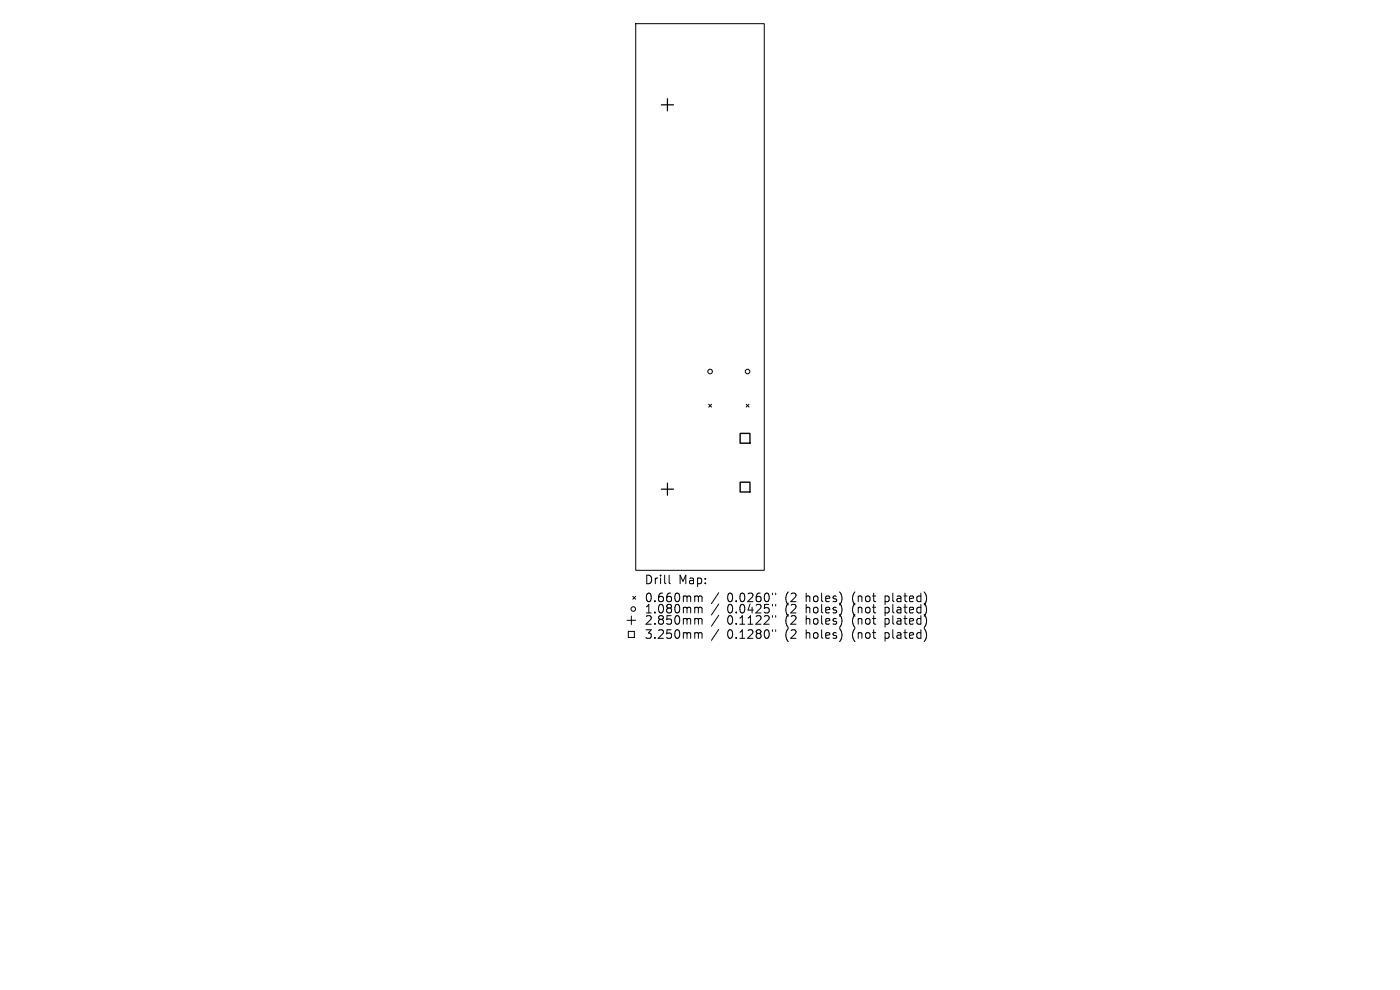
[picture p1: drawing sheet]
<svg xmlns="http://www.w3.org/2000/svg" width="297mm" height="210mm" viewBox="0 0 297 210" stroke-linecap="round" stroke-linejoin="round" font-family="sans-serif">
<defs><g id="words">
<g font-size="2.5">
<text x="136.7" y="124.2">Drill</text>
<text x="143.9" y="124.2">Map:</text>
<text x="136.7" y="128">0.660mm</text>
<text x="136.7" y="130.4">1.080mm</text>
<text x="154.3" y="128">0.0260&quot;</text>
<text x="154.3" y="130.4">0.0425&quot;</text>
<text x="166.7" y="128">(2</text>
<text x="166.7" y="130.4">(2</text>
<text x="171.2" y="128">holes)</text>
<text x="171.2" y="130.4">holes)</text>
<text x="181.2" y="128">(not</text>
<text x="181.2" y="130.4">(not</text>
<text x="188.3" y="128">plated)</text>
<text x="188.3" y="130.4">plated)</text>
<text x="136.7" y="132.8">2.850mm</text>
<text x="136.7" y="135.8">3.250mm</text>
<text x="154.3" y="132.8">0.1122&quot;</text>
<text x="154.3" y="135.8">0.1280&quot;</text>
<text x="166.7" y="132.8">(2</text>
<text x="166.7" y="135.8">(2</text>
<text x="171.2" y="132.8">holes)</text>
<text x="171.2" y="135.8">holes)</text>
<text x="181.2" y="132.8">(not</text>
<text x="181.2" y="135.8">(not</text>
<text x="188.3" y="132.8">plated)</text>
<text x="188.3" y="135.8">plated)</text>
</g>
</g></defs>
<g fill="none" stroke="#000" stroke-width=".21">
<path d="M134.9 5h27.2v116h-27.2zM150.3 85.8l.6 .6M150.9 85.8l-.6 .6M158.3 85.8l.6 .6M158.9 85.8l-.6 .6M133 131.6h1.8M133.3 133.9h1.3v1.3h-1.3zM133.9 130.7v1.8M134.2 126.5l.6 .6M134.8 126.5l-.6 .6M142 122v1.6l.2 .2M147.6 126.4l.5 .1 .1 .2"/>
<path d="M147.6 128.8l.5 .1 .1 .2M147.6 131.2h.3l.3 .3M147.6 134.2l.5 .1 .1 .2M148.2 126.7l.2-.3 .5 .1v1.1M148.2 126.7v.9M148.2 129.1v.9M148.2 131.5v.9M148.2 134.5v.9M148.2 129.1l.2-.3 .5 .1v1.1M148.2 131.5l.2-.3 .5 .1v1.1M148.2 134.5l.2-.3 .5 .1v1.1M152.5 125.7l-1.6 2.4"/>
<path d="M152.5 128.1l-1.6 2.4M152.5 130.5l-1.6 2.3M152.5 133.5l-1.6 2.3M163.9 125.8v.4M163.9 128.2v.4M163.9 130.6v.3M163.9 133.6v.3M164.6 125.8v.4M164.6 128.2v.4M164.6 130.6v.3M164.6 133.6v.3"/>
<circle cx="150.6" cy="78.8" r=".49"/>
<circle cx="158.6" cy="78.8" r=".49"/>
<circle cx="134.4" cy="129.2" r=".49"/>
</g>
<path d="M140.3 22.2h2.6M141.6 20.9v2.6M140.3 103.8h2.6M141.6 102.5v2.6" fill="none" stroke="#000" stroke-width=".26"/>
<path d="M157 91.9h2.1v2.1h-2.1zM157 102.3h2.1v2.1h-2.1z" fill="none" stroke="#000" stroke-width=".29"/>
<use href="#words"/>
</svg>
